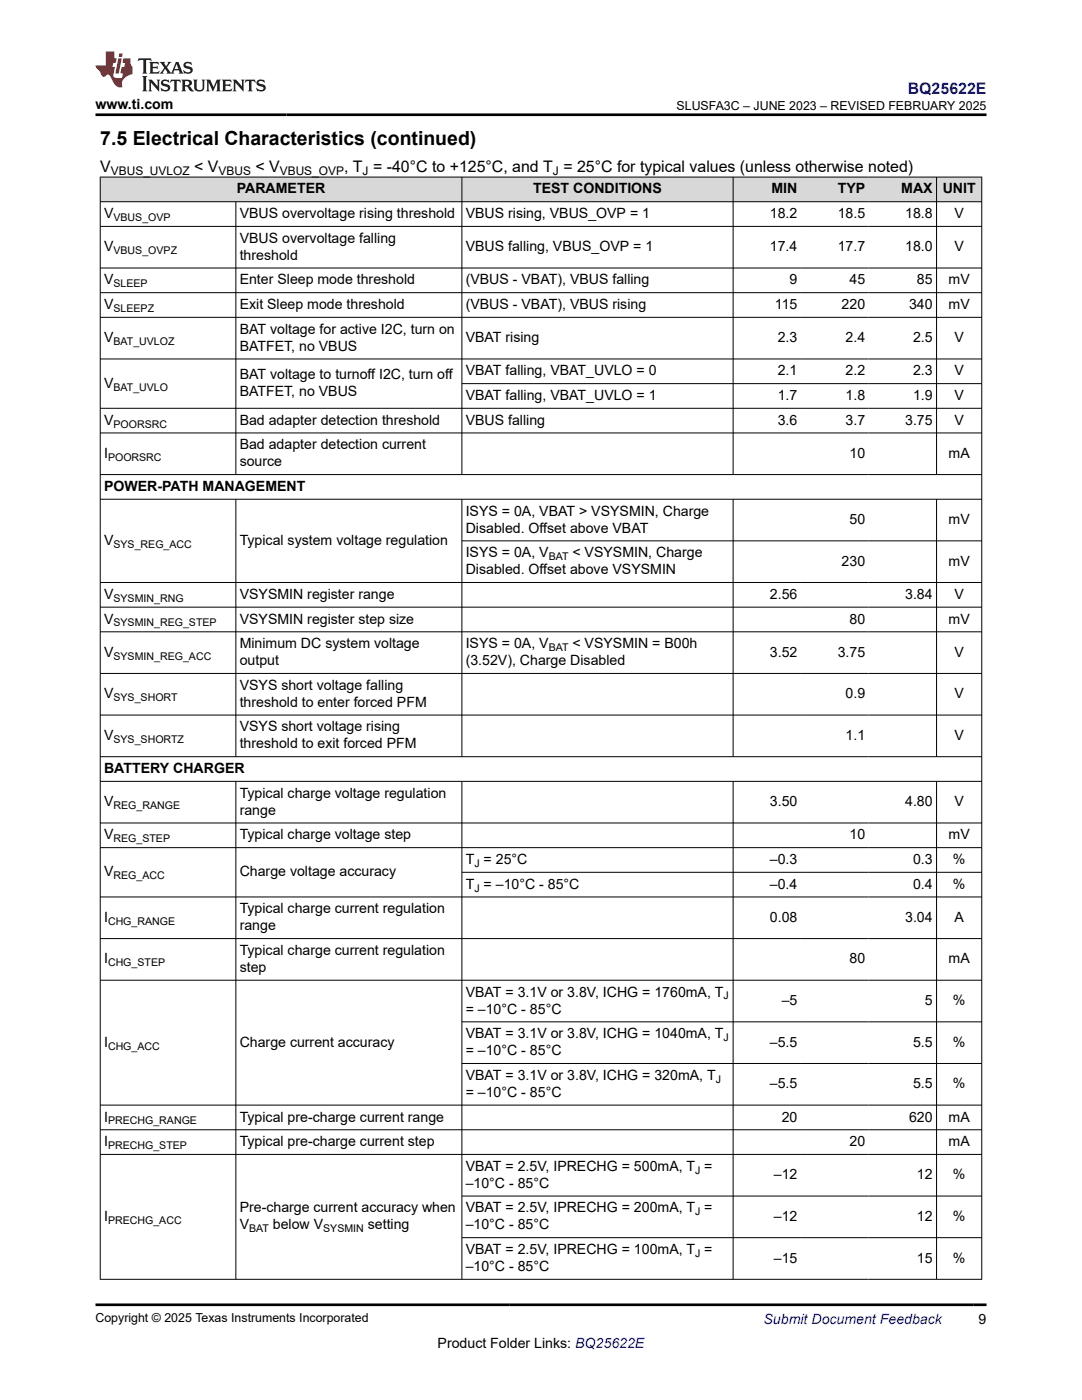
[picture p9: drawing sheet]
<svg xmlns="http://www.w3.org/2000/svg" width="216mm" height="279mm" viewBox="0 0 216 279" stroke-linecap="round" stroke-linejoin="round" font-family="sans-serif">
<defs><g id="words">
<text font-size="3.9" x="20" y="28.8">7.5 Electrical Characteristics (continued)</text>
<text font-size="3.2" fill="#00f" x="181.1" y="18.7">BQ25622E</text>
<g font-size="3.2">
<text x="20" y="34.3">V</text>
<text x="38.7" y="34.3">&lt; V</text>
<text x="51" y="34.3">&lt; V</text>
<text x="68.7" y="34.3">, T = -40°C to +125°C, and T = 25°C for typical values (unless otherwise noted)</text>
</g>
<g font-size="2.8">
<text x="19" y="21.8">www.ti.com</text>
<text x="47.2" y="38.6">PARAMETER</text>
<text x="106.4" y="38.6">TEST CONDITIONS</text>
<text x="153.9" y="38.6">MIN</text>
<text x="167.2" y="38.6">TYP</text>
<text x="179.8" y="38.6">MAX</text>
<text x="188.1" y="38.6">UNIT</text>
<text x="20.8" y="43.5">V</text>
<text x="47.8" y="43.5">VBUS overvoltage rising threshold</text>
<text x="92.9" y="43.5">VBUS rising, VBUS_OVP = 1</text>
<text x="153.6" y="43.5">18.2</text>
<text x="167.1" y="43.5">18.5</text>
<text x="180.6" y="43.5">18.8</text>
<text x="190.4" y="43.5">V</text>
<text x="20.8" y="50.1">V</text>
<text x="47.8" y="48.5">VBUS overvoltage falling</text>
<text x="47.8" y="51.8">threshold</text>
<text x="92.9" y="50.1">VBUS falling, VBUS_OVP = 1</text>
<text x="153.6" y="50.1">17.4</text>
<text x="167.1" y="50.1">17.7</text>
<text x="180.6" y="50.1">18.0</text>
<text x="190.4" y="50.1">V</text>
<text x="20.8" y="56.8">V</text>
<text x="47.8" y="56.8">Enter Sleep mode threshold</text>
<text x="92.9" y="56.8">(VBUS - VBAT), VBUS falling</text>
<text x="157.5" y="56.8">9</text>
<text x="169.5" y="56.8">45</text>
<text x="183" y="56.8">85</text>
<text x="189.3" y="56.8">mV</text>
<text x="20.8" y="61.7">V</text>
<text x="47.8" y="61.7">Exit Sleep mode threshold</text>
<text x="92.9" y="61.7">(VBUS - VBAT), VBUS rising</text>
<text x="154.6" y="61.7">115</text>
<text x="167.9" y="61.7">220</text>
<text x="181.4" y="61.7">340</text>
<text x="189.3" y="61.7">mV</text>
<text x="20.8" y="68.3">V</text>
<text x="47.8" y="66.6">BAT voltage for active I2C, turn on</text>
<text x="47.8" y="70">BATFET, no VBUS</text>
<text x="92.9" y="68.3">VBAT rising</text>
<text x="155.2" y="68.3">2.3</text>
<text x="168.7" y="68.3">2.4</text>
<text x="182.2" y="68.3">2.5</text>
<text x="190.4" y="68.3">V</text>
<text x="20.8" y="77.4">V</text>
<text x="47.8" y="75.7">BAT voltage to turnoff I2C, turn off</text>
<text x="92.9" y="74.9">VBAT falling, VBAT_UVLO = 0</text>
<text x="155.2" y="74.9">2.1</text>
<text x="168.7" y="74.9">2.2</text>
<text x="182.2" y="74.9">2.3</text>
<text x="190.4" y="74.9">V</text>
<text x="47.8" y="79.1">BATFET, no VBUS</text>
<text x="92.9" y="79.8">VBAT falling, VBAT_UVLO = 1</text>
<text x="155.2" y="79.8">1.7</text>
<text x="168.7" y="79.8">1.8</text>
<text x="182.2" y="79.8">1.9</text>
<text x="190.4" y="79.8">V</text>
<text x="20.8" y="84.8">V</text>
<text x="47.8" y="84.8">Bad adapter detection threshold</text>
<text x="47.8" y="89.7">Bad adapter detection current</text>
<text x="92.9" y="84.8">VBUS falling</text>
<text x="155.2" y="84.8">3.6</text>
<text x="168.7" y="84.8">3.7</text>
<text x="180.6" y="84.8">3.75</text>
<text x="190.4" y="84.8">V</text>
<text x="20.8" y="91.4">I</text>
<text x="47.8" y="93.1">source</text>
<text x="169.5" y="91.4">10</text>
<text x="189.3" y="91.4">mA</text>
<text x="20.8" y="98">POWER-PATH MANAGEMENT</text>
<text x="92.9" y="102.9">ISYS = 0A, VBAT &gt; VSYSMIN, Charge</text>
<text x="92.9" y="106.3">Disabled. Offset above VBAT</text>
<text x="169.5" y="104.6">50</text>
<text x="189.3" y="104.6">mV</text>
<text x="20.8" y="108.8">V</text>
<text x="47.8" y="108.8">Typical system voltage regulation</text>
<text x="92.9" y="111.2">ISYS = 0A, V</text>
<text x="114.2" y="111.2">&lt; VSYSMIN, Charge</text>
<text x="167.9" y="112.9">230</text>
<text x="189.3" y="112.9">mV</text>
<text x="20.8" y="119.5">V</text>
<text x="47.8" y="119.5">VSYSMIN register range</text>
<text x="92.9" y="114.6">Disabled. Offset above VSYSMIN</text>
<text x="153.6" y="119.5">2.56</text>
<text x="180.6" y="119.5">3.84</text>
<text x="190.4" y="119.5">V</text>
<text x="20.8" y="124.4">V</text>
<text x="47.8" y="124.4">VSYSMIN register step size</text>
<text x="169.5" y="124.4">80</text>
<text x="189.3" y="124.4">mV</text>
<text x="20.8" y="131.1">V</text>
<text x="47.8" y="129.4">Minimum DC system voltage</text>
<text x="92.9" y="129.4">ISYS = 0A, V</text>
<text x="114.2" y="129.4">&lt; VSYSMIN = B00h</text>
<text x="153.6" y="131.1">3.52</text>
<text x="167.1" y="131.1">3.75</text>
<text x="190.4" y="131.1">V</text>
<text x="47.8" y="132.8">output</text>
<text x="47.8" y="137.7">VSYS short voltage falling</text>
<text x="92.9" y="132.8">(3.52V), Charge Disabled</text>
<text x="20.8" y="139.4">V</text>
<text x="47.8" y="141.1">threshold to enter forced PFM</text>
<text x="168.7" y="139.4">0.9</text>
<text x="190.4" y="139.4">V</text>
<text x="20.8" y="147.7">V</text>
<text x="47.8" y="146">VSYS short voltage rising</text>
<text x="47.8" y="149.4">threshold to exit forced PFM</text>
<text x="168.7" y="147.7">1.1</text>
<text x="190.4" y="147.7">V</text>
<text x="20.8" y="154.3">BATTERY CHARGER</text>
<text x="20.8" y="160.9">V</text>
<text x="47.8" y="159.2">Typical charge voltage regulation</text>
<text x="153.6" y="160.9">3.50</text>
<text x="180.6" y="160.9">4.80</text>
<text x="190.4" y="160.9">V</text>
<text x="20.8" y="167.5">V</text>
<text x="47.8" y="162.6">range</text>
<text x="47.8" y="167.5">Typical charge voltage step</text>
<text x="169.5" y="167.5">10</text>
<text x="189.3" y="167.5">mV</text>
<text x="92.9" y="172.4">T = 25°C</text>
<text x="153.6" y="172.4">–0.3</text>
<text x="182.2" y="172.4">0.3</text>
<text x="190.1" y="172.4">%</text>
<text x="20.8" y="174.9">V</text>
<text x="47.8" y="174.9">Charge voltage accuracy</text>
<text x="92.9" y="177.4">T = –10°C - 85°C</text>
<text x="153.6" y="177.4">–0.4</text>
<text x="182.2" y="177.4">0.4</text>
<text x="190.1" y="177.4">%</text>
<text x="20.8" y="184">I</text>
<text x="47.8" y="182.3">Typical charge current regulation</text>
<text x="47.8" y="185.7">range</text>
<text x="153.6" y="184">0.08</text>
<text x="180.6" y="184">3.04</text>
<text x="190.4" y="184">A</text>
<text x="47.8" y="190.6">Typical charge current regulation</text>
<text x="20.8" y="192.3">I</text>
<text x="47.8" y="194">step</text>
<text x="169.5" y="192.3">80</text>
<text x="189.3" y="192.3">mA</text>
<text x="92.9" y="202.3">= –10°C - 85°C</text>
<text x="92.9" y="198.9">VBAT = 3.1V or 3.8V, ICHG = 1760mA, T</text>
<text x="156" y="200.6">–5</text>
<text x="184.5" y="200.6">5</text>
<text x="190.1" y="200.6">%</text>
<text x="20.8" y="208.9">I</text>
<text x="47.8" y="208.9">Charge current accuracy</text>
<text x="92.9" y="207.2">VBAT = 3.1V or 3.8V, ICHG = 1040mA, T</text>
<text x="153.6" y="208.9">–5.5</text>
<text x="182.2" y="208.9">5.5</text>
<text x="190.1" y="208.9">%</text>
<text x="92.9" y="210.6">= –10°C - 85°C</text>
<text x="92.9" y="215.5">VBAT = 3.1V or 3.8V, ICHG = 320mA, T</text>
<text x="92.9" y="218.9">= –10°C - 85°C</text>
<text x="153.6" y="217.2">–5.5</text>
<text x="182.2" y="217.2">5.5</text>
<text x="190.1" y="217.2">%</text>
<text x="20.8" y="223.8">I</text>
<text x="47.8" y="223.8">Typical pre-charge current range</text>
<text x="156" y="223.8">20</text>
<text x="181.4" y="223.8">620</text>
<text x="189.3" y="223.8">mA</text>
<text x="20.8" y="228.7">I</text>
<text x="47.8" y="228.7">Typical pre-charge current step</text>
<text x="92.9" y="233.7">VBAT = 2.5V, IPRECHG = 500mA, T =</text>
<text x="169.5" y="228.7">20</text>
<text x="189.3" y="228.7">mA</text>
<text x="92.9" y="237.1">–10°C - 85°C</text>
<text x="154.4" y="235.4">–12</text>
<text x="183" y="235.4">12</text>
<text x="190.1" y="235.4">%</text>
<text x="20.8" y="243.7">I</text>
<text x="47.8" y="242">Pre-charge current accuracy when</text>
<text x="47.8" y="245.4">V</text>
<text x="54.5" y="245.4">below V</text>
<text x="73.4" y="245.4">setting</text>
<text x="92.9" y="242">VBAT = 2.5V, IPRECHG = 200mA, T =</text>
<text x="92.9" y="245.4">–10°C - 85°C</text>
<text x="154.4" y="243.7">–12</text>
<text x="183" y="243.7">12</text>
<text x="190.1" y="243.7">%</text>
<text x="92.9" y="250.3">VBAT = 2.5V, IPRECHG = 100mA, T =</text>
<text x="154.4" y="252">–15</text>
<text x="183" y="252">15</text>
<text x="190.1" y="252">%</text>
<text x="92.9" y="253.7">–10°C - 85°C</text>
<text x="87.3" y="269">Product Folder Links: BQ25622E</text>
<text x="195.3" y="264.2">9</text>
</g>
<text font-size="2.8" fill="#00f" x="152.4" y="264.2">Submit Document Feedback</text>
<g font-size="2.5">
<text x="135" y="21.9">SLUSFA3C – JUNE 2023 – REVISED FEBRUARY 2025</text>
<text x="19" y="263.9">Copyright © 2025 Texas Instruments Incorporated</text>
</g>
<g font-size="2.4">
<text x="22.1" y="34.9">VBUS_UVLOZ</text>
<text x="43.6" y="34.9">VBUS</text>
<text x="55.8" y="34.9">VBUS_OVP</text>
<text x="72.4" y="34.9">J</text>
<text x="110.3" y="34.9">J</text>
</g>
<g font-size="2.1">
<text x="22.6" y="44.1">VBUS_OVP</text>
<text x="22.6" y="50.7">VBUS_OVPZ</text>
<text x="22.6" y="57.3">SLEEP</text>
<text x="22.6" y="62.2">SLEEPZ</text>
<text x="22.6" y="68.9">BAT_UVLOZ</text>
<text x="22.6" y="77.9">BAT_UVLO</text>
<text x="22.6" y="85.3">POORSRC</text>
<text x="21.6" y="91.9">POORSRC</text>
<text x="22.6" y="109.3">SYS_REG_ACC</text>
<text x="109.5" y="111.8">BAT</text>
<text x="22.6" y="120.1">SYSMIN_RNG</text>
<text x="22.6" y="125">SYSMIN_REG_STEP</text>
<text x="22.6" y="131.6">SYSMIN_REG_ACC</text>
<text x="109.5" y="129.9">BAT</text>
<text x="22.6" y="139.9">SYS_SHORT</text>
<text x="22.6" y="148.2">SYS_SHORTZ</text>
<text x="22.6" y="161.5">REG_RANGE</text>
<text x="22.6" y="168.1">REG_STEP</text>
<text x="94.7" y="173">J</text>
<text x="22.6" y="175.5">REG_ACC</text>
<text x="94.7" y="177.9">J</text>
<text x="21.6" y="184.5">CHG_RANGE</text>
<text x="21.6" y="192.8">CHG_STEP</text>
<text x="144.4" y="199.5">J</text>
<text x="21.6" y="209.5">CHG_ACC</text>
<text x="144.4" y="207.8">J</text>
<text x="142.8" y="216.1">J</text>
<text x="21.6" y="224.4">PRECHG_RANGE</text>
<text x="21.6" y="229.3">PRECHG_STEP</text>
<text x="138.7" y="234.2">J</text>
<text x="21.6" y="244.2">PRECHG_ACC</text>
<text x="49.7" y="245.9">BAT</text>
<text x="64.5" y="245.9">SYSMIN</text>
<text x="138.7" y="242.5">J</text>
<text x="138.7" y="250.8">J</text>
</g>
</g></defs>
<g fill="#d8d8d8">
<path d="M20 35.3h175.9v5h-175.9z" fill-rule="evenodd"/>
<path d="M20.1 35.4h72v4.8h-72z" fill-rule="evenodd"/>
<path d="M92.2 35.4h54v4.8h-54z" fill-rule="evenodd"/>
<path d="M146.3 35.4h13.5v4.8h-13.5z" fill-rule="evenodd"/>
<path d="M159.8 35.4h13.5v4.8h-13.5z" fill-rule="evenodd"/>
<path d="M173.3 35.4h13.5v4.8h-13.5z" fill-rule="evenodd"/>
<path d="M186.9 35.4h8.9v4.8h-8.9z" fill-rule="evenodd"/>
</g>
<g fill="none" stroke="#000" stroke-width=".2">
<path d="M19.9 35.3h176.1M20 35.3v220.1M92.2 35.3v59.5M146.3 35.3v59.5M186.9 35.3v59.5M195.9 35.3v220.1M19.9 40.3h176.1M19.9 45.2h176.1M19.9 53.5h176.1M19.9 58.4h176.1M47.1 40.3v54.5M19.9 63.3h176.1"/>
<path d="M19.9 71.6h176.1M92.2 76.6h103.8M19.9 81.5h176.1M19.9 86.4h176.1M19.9 94.7h176.1M19.9 99.6h176.1M47.1 99.6v51.5M92.2 99.6v51.5M146.3 99.6v51.5M186.9 99.6v51.5M19.9 116.2h176.1M92.2 107.9h103.8"/>
<path d="M19.9 121.2h176.1M19.9 126.1h176.1M19.9 134.4h176.1M19.9 142.7h176.1M19.9 151h176.1M19.9 155.9h176.1M47.1 155.9v99.5M92.2 155.9v99.5M146.3 155.9v99.5M186.9 155.9v99.5M19.9 164.2h176.1M19.9 169.2h176.1"/>
<path d="M19.9 179h176.1M92.2 174.1h103.8M19.9 187.3h176.1M19.9 195.6h176.1M92.2 203.9h103.8M92.2 212.2h103.8M19.9 220.5h176.1M19.9 225.5h176.1M19.9 230.4h176.1M92.2 238.7h103.8M92.2 247h103.8M196 255.3h-176.1"/>
</g>
<path d="M27.7 11.6l-.2 .6 .5-.2h.6v.1v2.2l-.2 .4h1l-.2-.4v-2.2v-.1h.5l.5 .2-.1-.6zM29.8 12.4l.2 .3v1.6l-.2 .4h1.9l.1-.6a1.08 1.08 0 0 1-1.3 .2v-.7h.6l.4 .2v-.7l-.4 .2h-.6v-.5l.2-.2a1 1 0 0 1 1 .3l-.1-.5zM31.8 12.4l1 1.1-1 1.2h.9l-.2-.2 .4-.8 .5 .8-.2 .2h1.6l-.2-.2 .1-.5h1l.1 .5-.1 .2h.9l-.2-.4-.8-1.9h-.5l-1 2.1-.8-1.1 .9-1h-.8l.2 .2-.5 .6-.3-.6 .1-.2zM35.2 12.8l.4 1h-.8zM36.8 12.5a.65 .65 0 0 0-.2 .7 .65 .65 0 0 0 .6 .5l.7 .1 .1 .3a.79 .79 0 0 1-.7 .4 .79 .79 0 0 1-.7-.5l.1 .7 .2-.1a.93 .93 0 0 0 1.1 0 .93 .93 0 0 0 .4-.9 1.46 1.46 0 0 0-1.2-.6l-.1-.3a1.09 1.09 0 0 1 1.2 .2l-.2-.6-.1 .1-.6-.2zM28.4 15.2l.2 .4v2.2l-.2 .4h1l-.2-.4v-2.2l.2-.4zM29.6 15.9l.2 .4v1.5l-.2 .4h.8l-.3-.4v-1.3l1.7 1.8v-2l.2-.4h-.8l.2 .2 .1 1.1-1.2-1.3zM32.3 16a.65 .65 0 0 0-.2 .8 .65 .65 0 0 0 .7 .4l.6 .2 .1 .2a.79 .79 0 0 1-.7 .4 .79 .79 0 0 1-.7-.5l.1 .7 .2-.1a.93 .93 0 0 0 1.1 .1 .93 .93 0 0 0 .4-1 1.46 1.46 0 0 0-1.2-.5l-.1-.4a1.09 1.09 0 0 1 1.2 .2l-.2-.6-.1 .1-.6-.1zM34.1 15.9l-.1 .6a.63 .63 0 0 1 .7-.3l.1 1.6-.3 .4h1l-.2-.4v-1.6a.66 .66 0 0 1 .8 .3l-.1-.6zM36.2 15.9l.2 .4v1.5l-.2 .4h.9l-.2-.2v-.7h.5l.1 .2a.79 .79 0 0 0 1.2 .6l-1-.9a.61 .61 0 0 0 .6-.6 .61 .61 0 0 0-.5-.7zM36.9 16.2h.2a.47 .47 0 0 1 .5 .1 .47 .47 0 0 1 .1 .5l-.2 .1-.6 .1zM38.5 15.9l.2 .2a2.27 2.27 0 0 0 .4 2 1.04 1.04 0 0 0 1.7-.7v-1.3l.2-.2h-.8l.2 .4v1.1a.6 .6 0 0 1-.6 .6 .6 .6 0 0 1-.6-.6v-1.1l.3-.4zM41.1 15.9l.2 .4v1.5l-.2 .4h.7l-.2-.4v-1.4l.9 1.9 .8-1.9v1.4l-.2 .4h1l-.3-.4v-1.5l.3-.4h-.8l-.7 1.5-.7-1.5zM44.3 15.9l.2 .4v1.5l-.2 .4h1.9l.1-.6a1.09 1.09 0 0 1-1.3 .2v-.7h.6l.4 .2v-.6l-.4 .2h-.6v-.6l.2-.1a1.01 1.01 0 0 1 1 .3l-.1-.6zM46.4 15.9l.3 .4v1.5l-.3 .4h.8l-.2-.4v-1.3l1.6 1.8v-2l.2-.4h-.7l.2 .2v1.1l-1.2-1.3zM49 15.9l-.1 .6a.63 .63 0 0 1 .8-.3v1.6l-.3 .4h1l-.2-.4v-1.6a.66 .66 0 0 1 .8 .3l-.1-.6zM51.4 16a.65 .65 0 0 0-.2 .8 .65 .65 0 0 0 .6 .4l.6 .2 .2 .2a.79 .79 0 0 1-.8 .4 .79 .79 0 0 1-.6-.5l.1 .7 .2-.1a.93 .93 0 0 0 1 .1 .93 .93 0 0 0 .5-1 1.46 1.46 0 0 0-1.3-.5l-.1-.4a1.09 1.09 0 0 1 1.3 .2l-.2-.6-.2 .1-.5-.1z" fill="#231f20"/>
<path d="M21.1 10.3v2.7h-2.1l.1 .4 .9 1a.95 .95 0 0 0 .9 .9 .59 .59 0 0 1 .6-.4 .59 .59 0 0 1 .5 .3l.4 .8a1.59 1.59 0 0 0 2.1 1.4 1.61 1.61 0 0 1 1-2.3l1-.3-.1-1.5a1.59 1.59 0 0 1-.4-1.7h-1.4l-.2 .9h.5l-.1 .9h-.5l-.2 .9v.3l.4 .1-.2 .9h-.6a.73 .73 0 0 1-1.1-.7l.3-1.5h-.5l.2-.9h.5l.2-.9h-.5v-1.3zM23.6 11.6l-.6 3.1h.7l.6-3.1zM23.8 10.7l-.1 .6h.7l.1-.6z" fill="#ed1c24"/>
<path d="M19 22.9h177.8M19 260.4h177.8" fill="none" stroke="#000" stroke-width=".53"/>
<use href="#words"/>
</svg>
